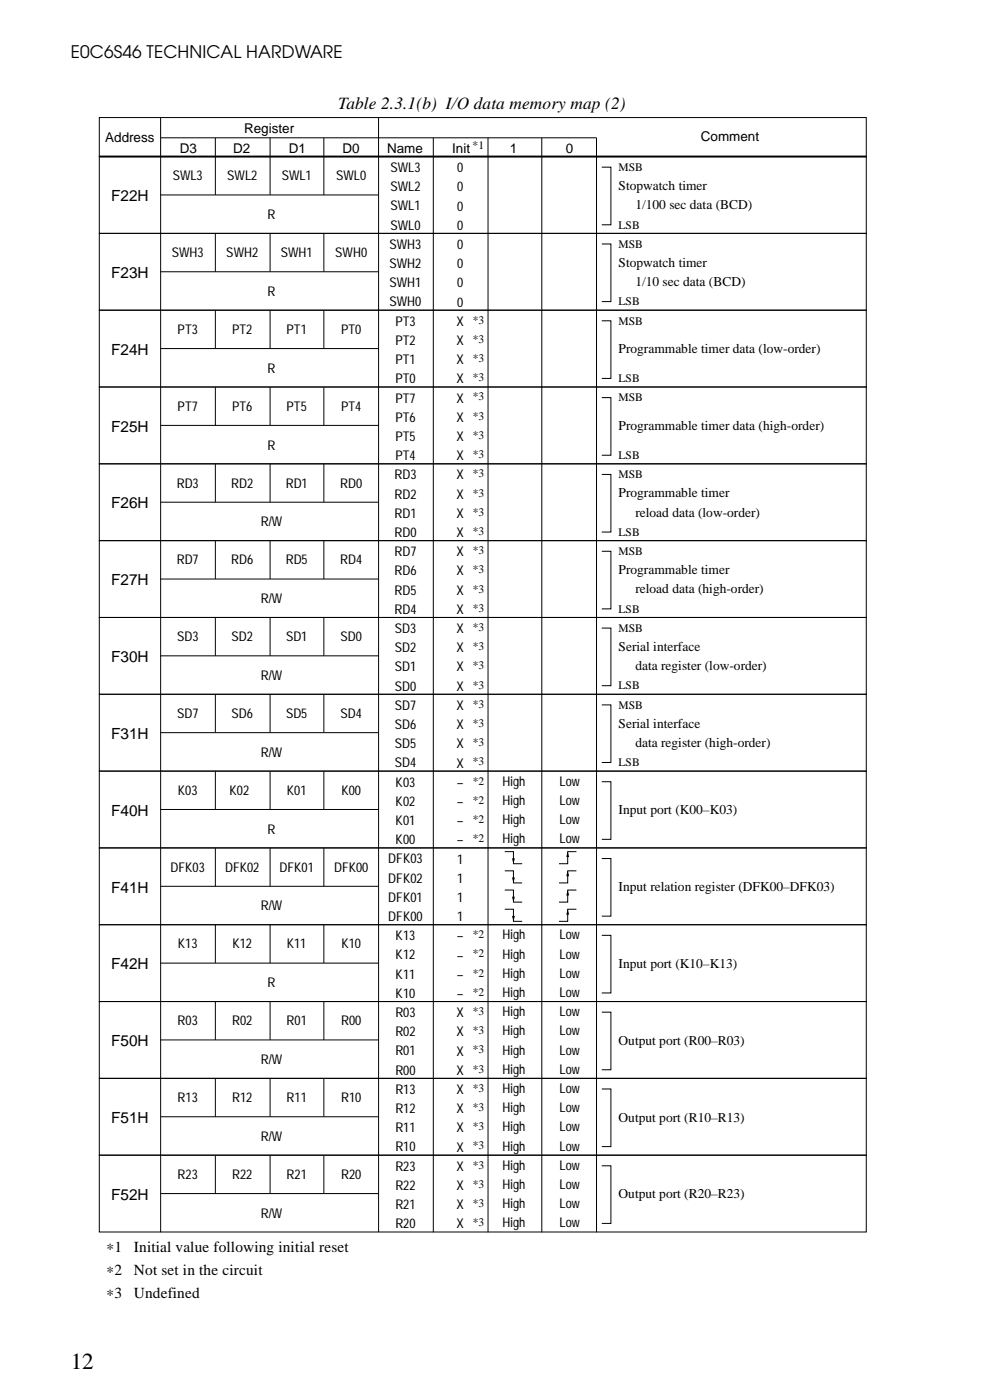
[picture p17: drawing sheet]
<svg xmlns="http://www.w3.org/2000/svg" width="182mm" height="257mm" viewBox="0 0 182 257" stroke-linecap="round" stroke-linejoin="round" font-family="sans-serif">
<defs><g id="words">
<text font-size="4.2" x="13" y="251.6">12</text>
<g font-size="3.2">
<text x="13" y="10.7">E0C6S46 TECHNICAL HARDWARE</text>
<text x="62.1" y="20">Table 2.3.1(b) I/O data memory map (2)</text>
</g>
<g font-size="2.8">
<text x="20.4" y="37">F22H</text>
<text x="20.4" y="51.1">F23H</text>
<text x="20.4" y="65.2">F24H</text>
<text x="20.4" y="79.3">F25H</text>
<text x="20.4" y="93.4">F26H</text>
<text x="20.4" y="107.5">F27H</text>
<text x="20.4" y="121.6">F30H</text>
<text x="20.4" y="135.7">F31H</text>
<text x="20.4" y="149.8">F40H</text>
<text x="20.4" y="164">F41H</text>
<text x="20.4" y="178.1">F42H</text>
<text x="20.4" y="192.2">F50H</text>
<text x="20.4" y="206.3">F51H</text>
<text x="20.4" y="220.4">F52H</text>
<text x="19.6" y="230">∗1</text>
<text x="24.6" y="230">Initial value following initial reset</text>
<text x="19.6" y="234.3">∗2</text>
<text x="19.6" y="238.5">∗3</text>
<text x="24.6" y="234.3">Not set in the circuit</text>
<text x="24.6" y="238.5">Undefined</text>
</g>
<g font-size="2.5">
<text x="19.3" y="26.2">Address</text>
<text x="33" y="28">D3</text>
<text x="42.8" y="28">D2</text>
<text x="44.8" y="24.4">Register</text>
<text x="53.1" y="28">D1</text>
<text x="62.9" y="28">D0</text>
<text x="71.1" y="28">Name</text>
<text x="83.1" y="28">Init</text>
<text x="93.6" y="28">1</text>
<text x="104" y="28">0</text>
<text x="128.7" y="26">Comment</text>
<text x="31.7" y="33.1">SWL3</text>
<text x="41.7" y="33.1">SWL2</text>
<text x="51.8" y="33.1">SWL1</text>
<text x="61.8" y="33.1">SWL0</text>
<text x="71.7" y="31.6">SWL3</text>
<text x="71.7" y="35.1">SWL2</text>
<text x="84" y="31.6">0</text>
<text x="84" y="35.2">0</text>
<text x="113.6" y="34.9">Stopwatch timer</text>
<text x="49.2" y="40.2">R</text>
<text x="71.7" y="38.7">SWL1</text>
<text x="84" y="38.7">0</text>
<text x="116.7" y="38.5">1/100 sec data (BCD)</text>
<text x="31.6" y="47.2">SWH3</text>
<text x="41.6" y="47.2">SWH2</text>
<text x="51.6" y="47.2">SWH1</text>
<text x="61.6" y="47.2">SWH0</text>
<text x="71.6" y="45.7">SWH3</text>
<text x="71.7" y="42.2">SWL0</text>
<text x="84" y="45.7">0</text>
<text x="84" y="42.2">0</text>
<text x="71.6" y="49.2">SWH2</text>
<text x="71.6" y="52.8">SWH1</text>
<text x="84" y="49.3">0</text>
<text x="84" y="52.8">0</text>
<text x="113.6" y="49">Stopwatch timer</text>
<text x="116.7" y="52.6">1/10 sec data (BCD)</text>
<text x="49.2" y="54.4">R</text>
<text x="71.6" y="56.3">SWH0</text>
<text x="72.6" y="59.8">PT3</text>
<text x="83.9" y="59.8">X</text>
<text x="84" y="56.3">0</text>
<text x="32.6" y="61.3">PT3</text>
<text x="42.6" y="61.3">PT2</text>
<text x="52.6" y="61.3">PT1</text>
<text x="62.7" y="61.3">PT0</text>
<text x="72.6" y="63.4">PT2</text>
<text x="83.9" y="63.4">X</text>
<text x="113.6" y="64.9">Programmable timer data (low-order)</text>
<text x="49.2" y="68.5">R</text>
<text x="72.6" y="66.9">PT1</text>
<text x="72.6" y="70.4">PT0</text>
<text x="83.9" y="66.9">X</text>
<text x="83.9" y="70.4">X</text>
<text x="32.6" y="75.5">PT7</text>
<text x="42.6" y="75.5">PT6</text>
<text x="52.6" y="75.5">PT5</text>
<text x="62.7" y="75.5">PT4</text>
<text x="72.6" y="73.9">PT7</text>
<text x="72.6" y="77.5">PT6</text>
<text x="83.9" y="74">X</text>
<text x="83.9" y="77.5">X</text>
<text x="49.2" y="82.6">R</text>
<text x="72.6" y="81">PT5</text>
<text x="83.9" y="81">X</text>
<text x="113.6" y="79">Programmable timer data (high-order)</text>
<text x="32.5" y="89.6">RD3</text>
<text x="42.5" y="89.6">RD2</text>
<text x="52.5" y="89.6">RD1</text>
<text x="62.5" y="89.6">RD0</text>
<text x="72.5" y="88">RD3</text>
<text x="72.6" y="84.5">PT4</text>
<text x="83.9" y="88.1">X</text>
<text x="83.9" y="84.5">X</text>
<text x="72.5" y="91.6">RD2</text>
<text x="72.5" y="95.1">RD1</text>
<text x="83.9" y="91.6">X</text>
<text x="83.9" y="95.1">X</text>
<text x="113.6" y="91.4">Programmable timer</text>
<text x="116.7" y="94.9">reload data (low-order)</text>
<text x="47.9" y="96.7">R/W</text>
<text x="72.5" y="98.6">RD0</text>
<text x="83.9" y="98.7">X</text>
<text x="32.5" y="103.7">RD7</text>
<text x="42.5" y="103.7">RD6</text>
<text x="52.5" y="103.7">RD5</text>
<text x="62.5" y="103.7">RD4</text>
<text x="72.5" y="102.2">RD7</text>
<text x="72.5" y="105.7">RD6</text>
<text x="83.9" y="102.2">X</text>
<text x="83.9" y="105.7">X</text>
<text x="113.6" y="105.5">Programmable timer</text>
<text x="47.9" y="110.8">R/W</text>
<text x="72.5" y="109.2">RD5</text>
<text x="72.5" y="112.7">RD4</text>
<text x="83.9" y="109.2">X</text>
<text x="83.9" y="112.8">X</text>
<text x="116.7" y="109">reload data (high-order)</text>
<text x="32.5" y="117.8">SD3</text>
<text x="42.5" y="117.8">SD2</text>
<text x="52.5" y="117.8">SD1</text>
<text x="62.5" y="117.8">SD0</text>
<text x="72.5" y="116.3">SD3</text>
<text x="72.5" y="119.8">SD2</text>
<text x="83.9" y="116.3">X</text>
<text x="83.9" y="119.8">X</text>
<text x="113.6" y="119.6">Serial interface</text>
<text x="47.9" y="124.9">R/W</text>
<text x="72.5" y="123.3">SD1</text>
<text x="83.9" y="123.3">X</text>
<text x="116.7" y="123.1">data register (low-order)</text>
<text x="32.5" y="131.9">SD7</text>
<text x="42.5" y="131.9">SD6</text>
<text x="52.5" y="131.9">SD5</text>
<text x="62.5" y="131.9">SD4</text>
<text x="72.5" y="126.9">SD0</text>
<text x="72.5" y="130.4">SD7</text>
<text x="83.9" y="126.9">X</text>
<text x="83.9" y="130.4">X</text>
<text x="72.5" y="133.9">SD6</text>
<text x="72.5" y="137.4">SD5</text>
<text x="83.9" y="133.9">X</text>
<text x="83.9" y="137.5">X</text>
<text x="113.6" y="133.7">Serial interface</text>
<text x="116.7" y="137.2">data register (high-order)</text>
<text x="47.9" y="139">R/W</text>
<text x="72.5" y="141">SD4</text>
<text x="83.9" y="141">X</text>
<text x="32.7" y="146">K03</text>
<text x="42.2" y="146">K02</text>
<text x="52.7" y="146">K01</text>
<text x="62.7" y="146">K00</text>
<text x="72.7" y="144.5">K03</text>
<text x="72.7" y="148">K02</text>
<text x="84" y="144.5">–</text>
<text x="84" y="148">–</text>
<text x="92.3" y="144.3">High</text>
<text x="92.3" y="147.9">High</text>
<text x="102.8" y="144.3">Low</text>
<text x="102.8" y="147.9">Low</text>
<text x="113.6" y="149.6">Input port (K00–K03)</text>
<text x="49.2" y="153.1">R</text>
<text x="72.7" y="151.5">K01</text>
<text x="72.7" y="155.1">K00</text>
<text x="84" y="151.6">–</text>
<text x="84" y="155.1">–</text>
<text x="92.3" y="151.4">High</text>
<text x="92.3" y="154.9">High</text>
<text x="102.8" y="151.4">Low</text>
<text x="102.8" y="154.9">Low</text>
<text x="31.3" y="160.1">DFK03</text>
<text x="41.3" y="160.1">DFK02</text>
<text x="51.4" y="160.1">DFK01</text>
<text x="61.4" y="160.1">DFK00</text>
<text x="71.3" y="158.6">DFK03</text>
<text x="84" y="158.6">1</text>
<text x="47.9" y="167.2">R/W</text>
<text x="71.3" y="162.1">DFK02</text>
<text x="71.3" y="165.7">DFK01</text>
<text x="84" y="162.2">1</text>
<text x="84" y="165.7">1</text>
<text x="113.6" y="163.7">Input relation register (DFK00–DFK03)</text>
<text x="71.3" y="169.2">DFK00</text>
<text x="72.7" y="172.7">K13</text>
<text x="84" y="172.7">–</text>
<text x="84" y="169.2">1</text>
<text x="92.3" y="172.6">High</text>
<text x="102.8" y="172.6">Low</text>
<text x="32.7" y="174.2">K13</text>
<text x="42.7" y="174.2">K12</text>
<text x="52.7" y="174.2">K11</text>
<text x="62.7" y="174.2">K10</text>
<text x="72.7" y="176.2">K12</text>
<text x="72.7" y="179.8">K11</text>
<text x="84" y="176.3">–</text>
<text x="84" y="179.8">–</text>
<text x="92.3" y="176.1">High</text>
<text x="92.3" y="179.6">High</text>
<text x="102.8" y="176.1">Low</text>
<text x="102.8" y="179.6">Low</text>
<text x="113.6" y="177.8">Input port (K10–K13)</text>
<text x="49.2" y="181.4">R</text>
<text x="72.7" y="183.3">K10</text>
<text x="84" y="183.3">–</text>
<text x="92.3" y="183.1">High</text>
<text x="102.8" y="183.1">Low</text>
<text x="32.6" y="188.3">R03</text>
<text x="42.6" y="188.3">R02</text>
<text x="52.7" y="188.3">R01</text>
<text x="62.7" y="188.3">R00</text>
<text x="72.6" y="186.8">R03</text>
<text x="72.6" y="190.4">R02</text>
<text x="83.9" y="186.8">X</text>
<text x="83.9" y="190.4">X</text>
<text x="92.3" y="186.7">High</text>
<text x="92.3" y="190.2">High</text>
<text x="102.8" y="186.7">Low</text>
<text x="102.8" y="190.2">Low</text>
<text x="113.6" y="191.9">Output port (R00–R03)</text>
<text x="47.9" y="195.5">R/W</text>
<text x="72.6" y="193.9">R01</text>
<text x="72.6" y="197.4">R00</text>
<text x="83.9" y="193.9">X</text>
<text x="83.9" y="197.4">X</text>
<text x="92.3" y="193.7">High</text>
<text x="92.3" y="197.3">High</text>
<text x="102.8" y="193.7">Low</text>
<text x="102.8" y="197.3">Low</text>
<text x="32.6" y="202.5">R13</text>
<text x="42.6" y="202.5">R12</text>
<text x="52.7" y="202.5">R11</text>
<text x="62.7" y="202.5">R10</text>
<text x="72.6" y="200.9">R13</text>
<text x="83.9" y="201">X</text>
<text x="92.3" y="200.8">High</text>
<text x="102.8" y="200.8">Low</text>
<text x="47.9" y="209.6">R/W</text>
<text x="72.6" y="204.5">R12</text>
<text x="72.6" y="208">R11</text>
<text x="83.9" y="204.5">X</text>
<text x="83.9" y="208">X</text>
<text x="92.3" y="204.3">High</text>
<text x="92.3" y="207.8">High</text>
<text x="102.8" y="204.3">Low</text>
<text x="102.8" y="207.8">Low</text>
<text x="113.6" y="206">Output port (R10–R13)</text>
<text x="72.6" y="211.5">R10</text>
<text x="72.6" y="215">R23</text>
<text x="83.9" y="211.5">X</text>
<text x="83.9" y="215.1">X</text>
<text x="92.3" y="211.4">High</text>
<text x="92.3" y="214.9">High</text>
<text x="102.8" y="211.4">Low</text>
<text x="102.8" y="214.9">Low</text>
<text x="32.6" y="216.6">R23</text>
<text x="42.6" y="216.6">R22</text>
<text x="52.7" y="216.6">R21</text>
<text x="62.7" y="216.6">R20</text>
<text x="72.6" y="218.6">R22</text>
<text x="83.9" y="218.6">X</text>
<text x="92.3" y="218.4">High</text>
<text x="92.3" y="222">High</text>
<text x="102.8" y="218.4">Low</text>
<text x="102.8" y="222">Low</text>
<text x="113.6" y="220.1">Output port (R20–R23)</text>
<text x="47.9" y="223.7">R/W</text>
<text x="72.6" y="222.1">R21</text>
<text x="72.6" y="225.6">R20</text>
<text x="83.9" y="222.1">X</text>
<text x="83.9" y="225.7">X</text>
<text x="92.3" y="225.5">High</text>
<text x="102.8" y="225.5">Low</text>
</g>
<g font-size="2.1">
<text x="86.8" y="27.4">*1</text>
<text x="113.6" y="31.4">MSB</text>
<text x="113.6" y="42">LSB</text>
<text x="113.6" y="45.5">MSB</text>
<text x="86.8" y="59.5">*3</text>
<text x="113.6" y="56.1">LSB</text>
<text x="113.6" y="59.6">MSB</text>
<text x="86.8" y="63">*3</text>
<text x="86.8" y="66.5">*3</text>
<text x="86.8" y="70">*3</text>
<text x="113.6" y="70.2">LSB</text>
<text x="86.8" y="73.6">*3</text>
<text x="86.8" y="77.1">*3</text>
<text x="113.6" y="73.7">MSB</text>
<text x="86.8" y="80.6">*3</text>
<text x="86.8" y="84.2">*3</text>
<text x="86.8" y="87.7">*3</text>
<text x="113.6" y="84.3">LSB</text>
<text x="113.6" y="87.9">MSB</text>
<text x="86.8" y="91.2">*3</text>
<text x="86.8" y="94.7">*3</text>
<text x="86.8" y="98.3">*3</text>
<text x="86.8" y="101.8">*3</text>
<text x="113.6" y="98.4">LSB</text>
<text x="113.6" y="102">MSB</text>
<text x="86.8" y="105.3">*3</text>
<text x="86.8" y="108.8">*3</text>
<text x="86.8" y="112.4">*3</text>
<text x="113.6" y="112.5">LSB</text>
<text x="86.8" y="115.9">*3</text>
<text x="86.8" y="119.4">*3</text>
<text x="113.6" y="116.1">MSB</text>
<text x="86.8" y="123">*3</text>
<text x="86.8" y="126.5">*3</text>
<text x="86.8" y="130">*3</text>
<text x="113.6" y="126.7">LSB</text>
<text x="113.6" y="130.2">MSB</text>
<text x="86.8" y="133.5">*3</text>
<text x="86.8" y="137.1">*3</text>
<text x="86.8" y="140.6">*3</text>
<text x="113.6" y="140.8">LSB</text>
<text x="86.8" y="144.1">*2</text>
<text x="86.8" y="147.7">*2</text>
<text x="86.8" y="151.2">*2</text>
<text x="86.8" y="154.7">*2</text>
<text x="86.8" y="172.3">*2</text>
<text x="86.8" y="175.9">*2</text>
<text x="86.8" y="179.4">*2</text>
<text x="86.8" y="182.9">*2</text>
<text x="86.8" y="186.5">*3</text>
<text x="86.8" y="190">*3</text>
<text x="86.8" y="193.5">*3</text>
<text x="86.8" y="197">*3</text>
<text x="86.8" y="200.6">*3</text>
<text x="86.8" y="204.1">*3</text>
<text x="86.8" y="207.6">*3</text>
<text x="86.8" y="211.2">*3</text>
<text x="86.8" y="214.7">*3</text>
<text x="86.8" y="218.2">*3</text>
<text x="86.8" y="221.7">*3</text>
<text x="86.8" y="225.3">*3</text>
</g>
</g></defs>
<g fill="none" stroke="#000" stroke-width=".18">
<path d="M18.2 21.6h140.9v7.2h-140.9zM18.2 28.8h140.9v14.1h-140.9zM29.5 21.6v7.2M29.5 25.3h80.1v201.1M29.5 35.8h40M29.5 28.8v197.6M39.6 25.3v10.5M49.6 25.3v10.5M59.5 25.3v10.5M69.5 21.6v204.7M79.6 25.3v201.1M89.6 25.3v201.1"/>
<path d="M99.5 25.3v201.1M110.5 30.7h1.7v10.6h-1.7M18.2 42.9h140.9v14.1h-140.9zM18.2 57h140.9v14.1h-140.9zM29.5 49.9h40M39.6 42.9v7M39.6 57v7M49.6 42.9v7M49.6 57v7M59.5 42.9v7M59.5 57v7M110.5 44.8h1.7v10.6h-1.7"/>
<path d="M110.5 58.9h1.7v10.6h-1.7M18.2 71.1h140.9v14.1h-140.9zM29.5 64h40M29.5 78.1h40M39.6 71.1v7M49.6 71.1v7M59.5 71.1v7M110.5 73h1.7v10.6h-1.7M18.2 85.2h140.9v14.1h-140.9zM18.2 99.3h140.9v14.1h-140.9zM29.5 92.3h40M39.6 85.2v7"/>
<path d="M39.6 99.4v7M49.6 85.2v7M49.6 99.4v7M59.5 85.2v7M59.5 99.4v7M110.5 87.2h1.7v10.5h-1.7M18.2 113.4h140.9v14.1h-140.9zM29.5 106.4h40M39.6 113.5v7M49.6 113.5v7M59.5 113.5v7M110.5 101.3h1.7v10.5h-1.7"/>
<path d="M110.5 115.4h1.7v10.6h-1.7M18.2 127.5h140.9v14.1h-140.9zM29.5 120.5h40M29.5 134.6h40M39.6 127.6v7M49.6 127.6v7M59.5 127.6v7M110.5 129.5h1.7v10.6h-1.7M18.2 141.6h140.9v14.2h-140.9zM18.2 155.8h140.9v14.1h-140.9zM29.5 148.7h40M39.6 141.7v7"/>
<path d="M39.6 155.8v7M49.6 141.7v7M49.6 155.8v7M59.5 141.7v7M59.5 155.8v7M92.7 156.4h1.6v2.3h1.6M92.7 160h1.6v2.2h1.6M105.9 156.4h-1.6v2.3h-1.6M105.9 160h-1.6v2.2h-1.6M110.5 143.6h1.7v10.6h-1.7M110.5 157.7h1.7v10.6h-1.7M18.2 169.9h140.9v14.1h-140.9z"/>
<path d="M29.5 162.8h40M29.5 176.9h40M39.6 169.9v7M49.6 169.9v7M59.5 169.9v7M92.7 163.5h1.6v2.2h1.6M92.7 167h1.6v2.2h1.6M105.9 163.5h-1.6v2.2h-1.6M105.9 167h-1.6v2.2h-1.6M110.5 171.8h1.7v10.6h-1.7M18.2 184h140.9v14.1h-140.9zM18.2 198.1h140.9v14.1h-140.9z"/>
<path d="M29.5 191h40M39.6 184v7M39.6 198.1v7M49.6 184v7M49.6 198.1v7M59.5 184v7M59.5 198.1v7M110.5 185.9h1.7v10.6h-1.7M18.2 212.2h140.9v14.1h-140.9zM29.5 205.1h40M29.5 219.3h40M39.6 212.2v7"/>
<path d="M49.6 212.2v7M59.5 212.2v7M110.5 200h1.7v10.6h-1.7M110.5 214.2h1.7v10.5h-1.7"/>
</g>
<path d="M18.2 28.8h140.9" fill="none" stroke="#000" stroke-width=".35"/>
<path d="M94 157.7h.6l-.3 1zM104.3 156.4l.2 1h-.5zM104.3 160l.2 1h-.5zM94 161.2h.6l-.3 1zM94 164.7h.6l-.3 1zM94 168.3h.6l-.3 .9zM104.3 163.5l.2 1h-.5zM104.3 167l.2 1h-.5z" fill="#000"/>
<use href="#words"/>
</svg>
